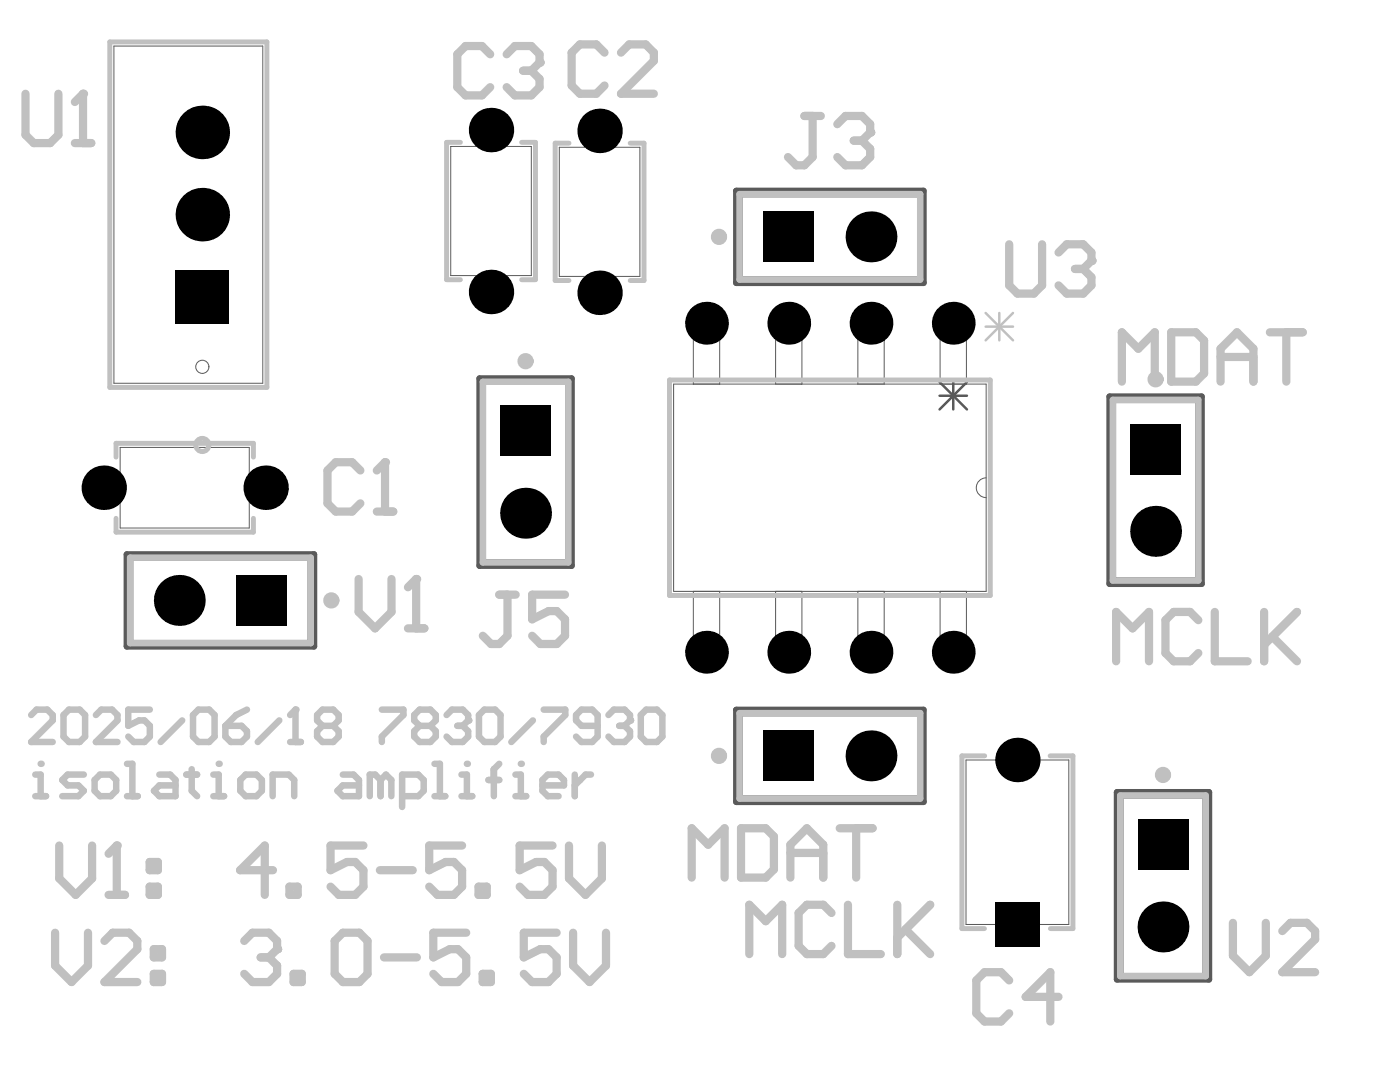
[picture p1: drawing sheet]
<svg xmlns="http://www.w3.org/2000/svg" width="144mm" height="110mm" viewBox="0 0 144 110" stroke-linecap="round" stroke-linejoin="round" font-family="sans-serif">
<path d="M75.7 19.6h19.2v9.5h-19.2zM76 19.9h18.6v8.8h-18.6zM49.3 38.9h9.5v19.2h-9.5zM49.6 39.2h8.8v18.6h-8.8zM13 57h19.3v9.4h-19.3zM13.4 57.3h18.6v8.8h-18.6zM114.1 40.8h9.4v19.2h-9.4zM114.4 41.1h8.8v18.6h-8.8zM75.7 73h19.2v9.4h-19.2zM76 73.3h18.6v8.8h-18.6zM114.8 81.4h9.5v19.3h-9.5zM115.2 81.8h8.8v18.5h-8.8z" fill="none" stroke="#5a5a5a" stroke-width=".67"/>
<g fill="none" stroke="#5a5a5a" stroke-width=".1">
<path d="M11.7 4.7h15.3v34.7h-15.3zM46.3 15.1h8.3v13.2h-8.3zM57.5 15.1h8.3v13.3h-8.3zM69.3 39.5h32.1v21.3h-32.1zM71.3 39.5v-7.6h2.7v7.6M79.7 39.5v-7.6h2.7v7.6M88.2 39.5v-7.6h2.7v7.6M96.7 39.5v-7.6h2.7v7.6M12.4 46h13.2v8.3h-13.2zM101.4 49.1a1.01 1.01 0 0 0-1 1 1.01 1.01 0 0 0 1 1M71.3 60.8v7.6h2.7v-7.6M79.7 60.8v7.6h2.7v-7.6"/>
<path d="M88.2 60.8v7.6h2.7v-7.6M96.7 60.8v7.6h2.7v-7.6M99.3 78.1h10.6v16.9h-10.6z"/>
<circle cx="20.8" cy="37.7" r=".68"/>
</g>
<path d="M20 30.5h1.6M20.8 29.7v1.7" fill="none" stroke="#5a5a5a" stroke-width=".51"/>
<path d="M96.6 39.3l2.8 2.8M98 39.3v2.8M99.4 39.3l-2.8 2.8M96.6 40.7h2.8" fill="none" stroke="#5a5a5a" stroke-width=".25"/>
<path d="M11.3 4.3h16.1v35.5h-16.1zM47.3 14.6h-1.4v14.1h1.4M53.6 14.6h1.4v14.1h-1.4M58.5 14.7h-1.4v14.1h1.4M64.8 14.7h1.4v14.1h-1.4M68.8 39.1h33v22.1h-33zM11.9 47v-1.4h14.2v1.4M11.9 53.3v1.4h14.2v-1.4M101.2 77.7h-2.3v17.7h2.3M108 77.7h2.3v17.7h-2.3" fill="none" stroke="#c0c0c0" stroke-width=".51"/>
<g fill="none" stroke="#c0c0c0" stroke-width=".67">
<path d="M76 19.9h18.6v8.8h-18.6zM49.6 39.2h8.8v18.6h-8.8zM13.4 57.3h18.6v8.8h-18.6zM114.4 41.1h8.8v18.6h-8.8zM3.2 73.5l.6-.6h1.1l.5 .6v.5l-2.2 2.3h2.2M6.5 73.5l.6-.6h1.1l.5 .6v2.2l-.5 .6h-1.1l-.6-.6zM9.9 73.5l.5-.6h1.1l.6 .6v.5l-2.2 2.3h2.2M15.4 72.9h-2.2v1.7l1.1-.6h.6l.5 .6v1.1l-.5 .6h-1.2l-.5-.6M18.7 74l-2.2 2.3M19.8 73.5l.6-.6h1.1l.6 .6v2.2l-.6 .6h-1.1l-.6-.6zM23.2 74.6h1.6l.6 .5v.6l-.6 .6h-1.1l-.5-.6zM25.4 72.9l-1.1 .6-1.1 1.1"/>
<path d="M28.7 74l-2.2 2.3M29.8 76.3h1.1M30.4 72.9v3.4M76 73.3h18.6v8.8h-18.6zM115.2 81.8h8.8v18.5h-8.8z"/>
</g>
<circle cx="30.4" cy="72.9" r=".33" fill="#c0c0c0"/>
<path d="M30.4 72.9l-.6 .6M33.2 74.6l-.6-.6v-.5l.6-.6h1.1l.5 .6v.5l-.5 .6M33.2 74.6l-.6 .5v.6l.6 .6h1.1l.5-.6v-.6l-.5-.5M33.2 74.6h1.1M39.3 72.9h2.2v.6l-2.2 2.2v.6M43.1 74.6l-.5-.6v-.5l.5-.6h1.1l.6 .6v.5l-.6 .6M43.1 74.6l-.5 .5v.6l.5 .6h1.1l.6-.6v-.6l-.6-.5M43.1 74.6h1.1M45.9 73.5l.6-.6h1.1l.5 .6v.5" fill="none" stroke="#c0c0c0" stroke-width=".67"/>
<circle cx="48.1" cy="74" r=".33" fill="#c0c0c0"/>
<path d="M47 74.6h.6M47.6 74.6l.5 .5v.6l-.5 .6h-1.1l-.6-.6M48.1 74l-.5 .6M49.2 73.5l.6-.6h1.1l.6 .6v2.2l-.6 .6h-1.1l-.6-.6zM54.8 74l-2.2 2.3M55.9 72.9h2.2v.6l-2.2 2.2v.6M61.4 74.6h-1.6l-.6-.6v-.5l.6-.6h1.1l.5 .6v2.2l-.5 .6h-1.1l-.6-.6M62.6 73.5l.5-.6h1.1l.6 .6v.5" fill="none" stroke="#c0c0c0" stroke-width=".67"/>
<circle cx="64.8" cy="74" r=".33" fill="#c0c0c0"/>
<path d="M63.7 74.6h.5M64.2 74.6l.6 .5v.6l-.6 .6h-1.1l-.5-.6M64.8 74l-.6 .6M65.9 73.5l.5-.6h1.1l.6 .6v2.2l-.6 .6h-1.1l-.5-.6z" fill="none" stroke="#c0c0c0" stroke-width=".67"/>
<path d="M6.1 86.9v3.4l1.7 1.7 1.7-1.7v-3.4M11.2 92h1.7M12 86.9v5.1" fill="none" stroke="#c0c0c0" stroke-width=".85"/>
<circle cx="12" cy="86.9" r=".42" fill="#c0c0c0"/>
<path d="M12 86.9l-.8 .8M15.4 88.6h.8v.8h-.8zM15.4 91.1h.8v.9h-.8zM28.1 89.4h-3.4l2.5-2.5v5.1M29.8 91.1h.8v.9h-.8zM37.4 86.9h-3.4v2.5l1.7-.8h.8l.9 .8v1.7l-.9 .9h-1.7l-.8-.9M39.1 89.4h3.3M47.5 86.9h-3.4v2.5l1.7-.8h.9l.8 .8v1.7l-.8 .9h-1.7l-.9-.9M49.2 91.1h.8v.9h-.8zM56.8 86.9h-3.4v2.5l1.7-.8h.9l.8 .8v1.7l-.8 .9h-1.7l-.9-.9M58.5 86.9v3.4l1.7 1.7 1.7-1.7v-3.4" fill="none" stroke="#c0c0c0" stroke-width=".85"/>
<path d="M3.6 79.6h.6v2.2M3.6 81.8h1.1" fill="none" stroke="#c0c0c0" stroke-width=".67"/>
<circle cx="4.2" cy="78.5" r=".33" fill="#c0c0c0"/>
<path d="M8.6 79.6h-1.6l-.6 .6 .6 .5h1.1l.5 .6-.5 .5h-1.7M13.1 78.5h.5v3.3M16.4 79.6h1.1l.5 .6v1.6h-1.6l-.6-.5 .6-.6h1.6M19.2 79.6h1.1M19.7 79.1v2.2l.6 .5M21.9 79.6h.6v2.2M9.7 80.2l.6-.6h1.1l.5 .6v1.1l-.5 .5h-1.1l-.6-.5zM13.1 81.8h1.1M21.9 81.8h1.1" fill="none" stroke="#c0c0c0" stroke-width=".67"/>
<circle cx="22.5" cy="78.5" r=".33" fill="#c0c0c0"/>
<path d="M35.2 79.6h1.2l.5 .6v1.6h-1.7l-.5-.5 .5-.6h1.7M44.7 78.5h.5v3.3M47.4 79.6h.6v2.2M24.7 80.2l.6-.6h1.1l.5 .6v1.1l-.5 .5h-1.1l-.6-.5zM28 81.8v-2.2h1.7l.5 .6v1.6M39.1 80.2l-.5-.6h-.6v2.2M39.1 80.2v1.6M39.1 80.2l.6-.6 .5 .6v1.6M41.3 81.8h1.7l.6-.5v-1.1l-.6-.6h-1.7v3.3M44.7 81.8h1.1M47.4 81.8h1.2" fill="none" stroke="#c0c0c0" stroke-width=".67"/>
<circle cx="48" cy="78.5" r=".33" fill="#c0c0c0"/>
<path d="M51.3 78.5l-.5 .6v2.7M53 79.6h.5v2.2M50.2 80.2h1.1M53 81.8h1.1" fill="none" stroke="#c0c0c0" stroke-width=".67"/>
<circle cx="53.5" cy="78.5" r=".33" fill="#c0c0c0"/>
<path d="M59.1 79.6v2.2M60.8 79.6h-.6l-1.1 1.1M55.8 80.7h2.2v-.5l-.6-.6h-1.1l-.5 .6v1.1l.5 .5h1.1" fill="none" stroke="#c0c0c0" stroke-width=".67"/>
<path d="M5.7 95.9v3.3l1.7 1.7 1.6-1.7v-3.3M10.7 96.7l.9-.8h1.7l.8 .8v.8l-3.4 3.4h3.4M15.8 97.5h.9v.9h-.9zM25.1 96.7l.9-.8h1.6l.9 .8v.8M15.8 100.1h.9v.8h-.9z" fill="none" stroke="#c0c0c0" stroke-width=".85"/>
<circle cx="28.5" cy="97.5" r=".42" fill="#c0c0c0"/>
<g fill="none" stroke="#c0c0c0" stroke-width=".85">
<path d="M50.4 5.6l-.8-.9h-1.7l-.9 .9v3.4l.9 .8h1.7l.8-.8M52.1 5.6l.8-.9h1.7l.9 .9v.8M115.3 39.2v-5.1l1.7 1.7 1.7-1.7v5.1M120.4 34.1h2.5l.9 .9v3.4l-.9 .8h-2.5zM125.5 39.2v-3.4l1.7-1.7 1.7 1.7v3.4M125.5 36.7h3.4M130.6 34.1h3.3M132.2 34.1v5.1M51.3 61.1h1.7M52.2 61.1v4.2l-.9 .9h-.8l-.9-.9M58.1 61.1h-3.4v2.5l1.7-.8h.8l.9 .8v1.7l-.9 .9h-1.6l-.9-.9M114.7 68v-5.1l1.7 1.7 1.7-1.7v5.1"/>
<path d="M123.2 63.7l-.8-.8h-1.7l-.9 .8v3.4l.9 .9h1.7l.8-.9M124.9 62.9v5.1h3.4M130 62.9v5.1M130.8 65.4l2.5 2.6M133.3 62.9l-3.3 3.4M26.8 98.4h.8M27.6 98.4l.9 .8v.9l-.9 .8h-1.6l-.9-.8M28.5 97.5l-.9 .9M34.4 96.7l.9-.8h1.6l.9 .8v3.4l-.9 .8h-1.6l-.9-.8zM39.5 98.4h3.4M47.9 95.9h-3.3v2.5l1.6-.9h.9l.8 .9v1.7l-.8 .8h-1.7l-.8-.8M57.2 95.9h-3.4v2.5l1.7-.9h.9l.8 .9v1.7l-.8 .8h-1.7l-.9-.8"/>
<path d="M58.9 95.9v3.3l1.7 1.7 1.7-1.7v-3.3M71.1 90.2v-5.1l1.7 1.7 1.7-1.7v5.1M76.2 85.1h2.5l.9 .9v3.3l-.9 .9h-2.5zM77 98.1v-5.1l1.7 1.7 1.7-1.7v5.1M81.3 90.2v-3.4l1.6-1.7 1.7 1.7v3.4M81.3 87.7h3.3M85.5 93.8l-.9-.8h-1.6l-.9 .8v3.4l.9 .9h1.6l.9-.9M86.3 85.1h3.4M87.2 93v5.1h3.4M88 85.1v5.1M92.2 93v5.1M93.1 95.5l2.5 2.6"/>
<path d="M95.6 93l-3.4 3.4M30.2 100.1h.8v.8h-.8zM49.6 100.1h.9v.8h-.9z"/>
</g>
<path d="M101.3 32.2l2.8 2.8M101.3 33.6h2.8M102.7 32.2v2.8M104.1 32.2l-2.8 2.8" fill="none" stroke="#c0c0c0" stroke-width=".25"/>
<circle cx="55.5" cy="6.4" r=".42" fill="#c0c0c0"/>
<path d="M53.8 7.3h.8M54.6 7.3l.9 .8v.9l-.9 .8h-1.7l-.8-.8M55.5 6.4l-.9 .9M103.8 25.1v4.2l.8 .9h1.7l.8-.9v-4.2M108.8 25.9l.9-.8h1.7l.8 .8v.9" fill="none" stroke="#c0c0c0" stroke-width=".85"/>
<circle cx="112.2" cy="26.8" r=".42" fill="#c0c0c0"/>
<path d="M2.6 9.6v4.3l.9 .8h1.7l.8-.8v-4.3M7.7 14.7h1.7M8.5 9.6v5.1M110.5 27.6h.9M111.4 27.6l.8 .9v.8l-.8 .9h-1.7l-.9-.9M112.2 26.8l-.8 .8M103.8 100.8l-.9-.9h-1.7l-.8 .9v3.3l.8 .9h1.7l.9-.9M108.8 102.4h-3.4l2.6-2.5v5.1" fill="none" stroke="#c0c0c0" stroke-width=".85"/>
<circle cx="8.5" cy="9.6" r=".42" fill="#c0c0c0"/>
<path d="M8.5 9.6l-.8 .9M82.7 11.9h1.7M83.5 11.9v4.2l-.8 .9h-.8l-.9-.9M86.1 12.8l.8-.9h1.7l.9 .9v.8" fill="none" stroke="#c0c0c0" stroke-width=".85"/>
<circle cx="89.5" cy="13.6" r=".42" fill="#c0c0c0"/>
<path d="M87.8 14.5h.8M88.6 14.5l.9 .8v.8l-.9 .9h-1.7l-.8-.9M89.5 13.6l-.9 .9M36.9 59.5v3.4l1.7 1.7 1.7-1.7v-3.4M42.8 59.5v5.1M41.9 64.6h1.7M126.8 94.8v3.4l1.6 1.7 1.7-1.7v-3.4M131.8 95.7l.9-.9h1.7l.8 .9v.8l-3.4 3.4h3.4" fill="none" stroke="#c0c0c0" stroke-width=".85"/>
<circle cx="42.8" cy="59.5" r=".42" fill="#c0c0c0"/>
<path d="M62.2 5.4l-.9-.8h-1.7l-.8 .8v3.4l.8 .8h1.7l.9-.8M63.8 5.4l.9-.8h1.7l.8 .8v.9l-3.4 3.3h3.4M37 48.3l-.8-.8h-1.7l-.8 .8v3.4l.8 .9h1.7l.8-.9M38.7 52.6h1.7M39.6 47.5v5.1M42.8 59.5l-.9 .9" fill="none" stroke="#c0c0c0" stroke-width=".85"/>
<circle cx="39.6" cy="47.5" r=".42" fill="#c0c0c0"/>
<path d="M39.6 47.5l-.9 .8" fill="none" stroke="#c0c0c0" stroke-width=".85"/>
<circle cx="20.8" cy="45.7" r=".68" fill="none" stroke="#c0c0c0" stroke-width=".51"/>
<g fill="none" stroke="#c0c0c0" stroke-width=".83">
<circle cx="54" cy="37.1" r=".42"/>
<circle cx="73.9" cy="24.3" r=".42"/>
<circle cx="118.8" cy="39" r=".42"/>
<circle cx="34.1" cy="61.7" r=".42"/>
<circle cx="73.9" cy="77.7" r=".42"/>
<circle cx="119.6" cy="79.6" r=".42"/>
</g>
<g fill="#000">
<path d="M18.1 27.8h5.4v5.5h-5.4z" fill-rule="evenodd"/>
<path d="M78.5 21.7h5.2v5.3h-5.2z" fill-rule="evenodd"/>
<path d="M51.4 41.7h5.2v5.2h-5.2z" fill-rule="evenodd"/>
<path d="M116.2 43.5h5.2v5.3h-5.2z" fill-rule="evenodd"/>
<path d="M24.3 59.1h5.2v5.2h-5.2z" fill-rule="evenodd"/>
<path d="M78.5 75.1h5.2v5.2h-5.2z" fill-rule="evenodd"/>
<path d="M102.3 92.7h4.6v4.6h-4.6z" fill-rule="evenodd"/>
<path d="M117 84.2h5.2v5.2h-5.2z" fill-rule="evenodd"/>
</g>
<g fill="#000">
<circle cx="20.8" cy="13.6" r="2.75"/>
<circle cx="50.5" cy="13.4" r="2.29"/>
<circle cx="61.6" cy="13.5" r="2.29"/>
<circle cx="20.8" cy="22.1" r="2.75"/>
<circle cx="50.5" cy="30" r="2.29"/>
<circle cx="61.6" cy="30.1" r="2.29"/>
<circle cx="72.6" cy="33.2" r="2.2"/>
<circle cx="81.1" cy="33.2" r="2.2"/>
<circle cx="89.5" cy="24.3" r="2.62"/>
<circle cx="89.5" cy="33.2" r="2.2"/>
<circle cx="98" cy="33.2" r="2.2"/>
<circle cx="10.7" cy="50.1" r="2.29"/>
<circle cx="27.3" cy="50.1" r="2.29"/>
<circle cx="54" cy="52.7" r="2.62"/>
<circle cx="118.8" cy="54.6" r="2.62"/>
<circle cx="18.4" cy="61.7" r="2.62"/>
<circle cx="72.6" cy="67" r="2.2"/>
<circle cx="81.1" cy="67" r="2.2"/>
<circle cx="89.5" cy="67" r="2.2"/>
<circle cx="89.5" cy="77.7" r="2.62"/>
<circle cx="98" cy="67" r="2.2"/>
<circle cx="104.6" cy="78.1" r="2.29"/>
<circle cx="119.6" cy="95.3" r="2.62"/>
</g>
</svg>
